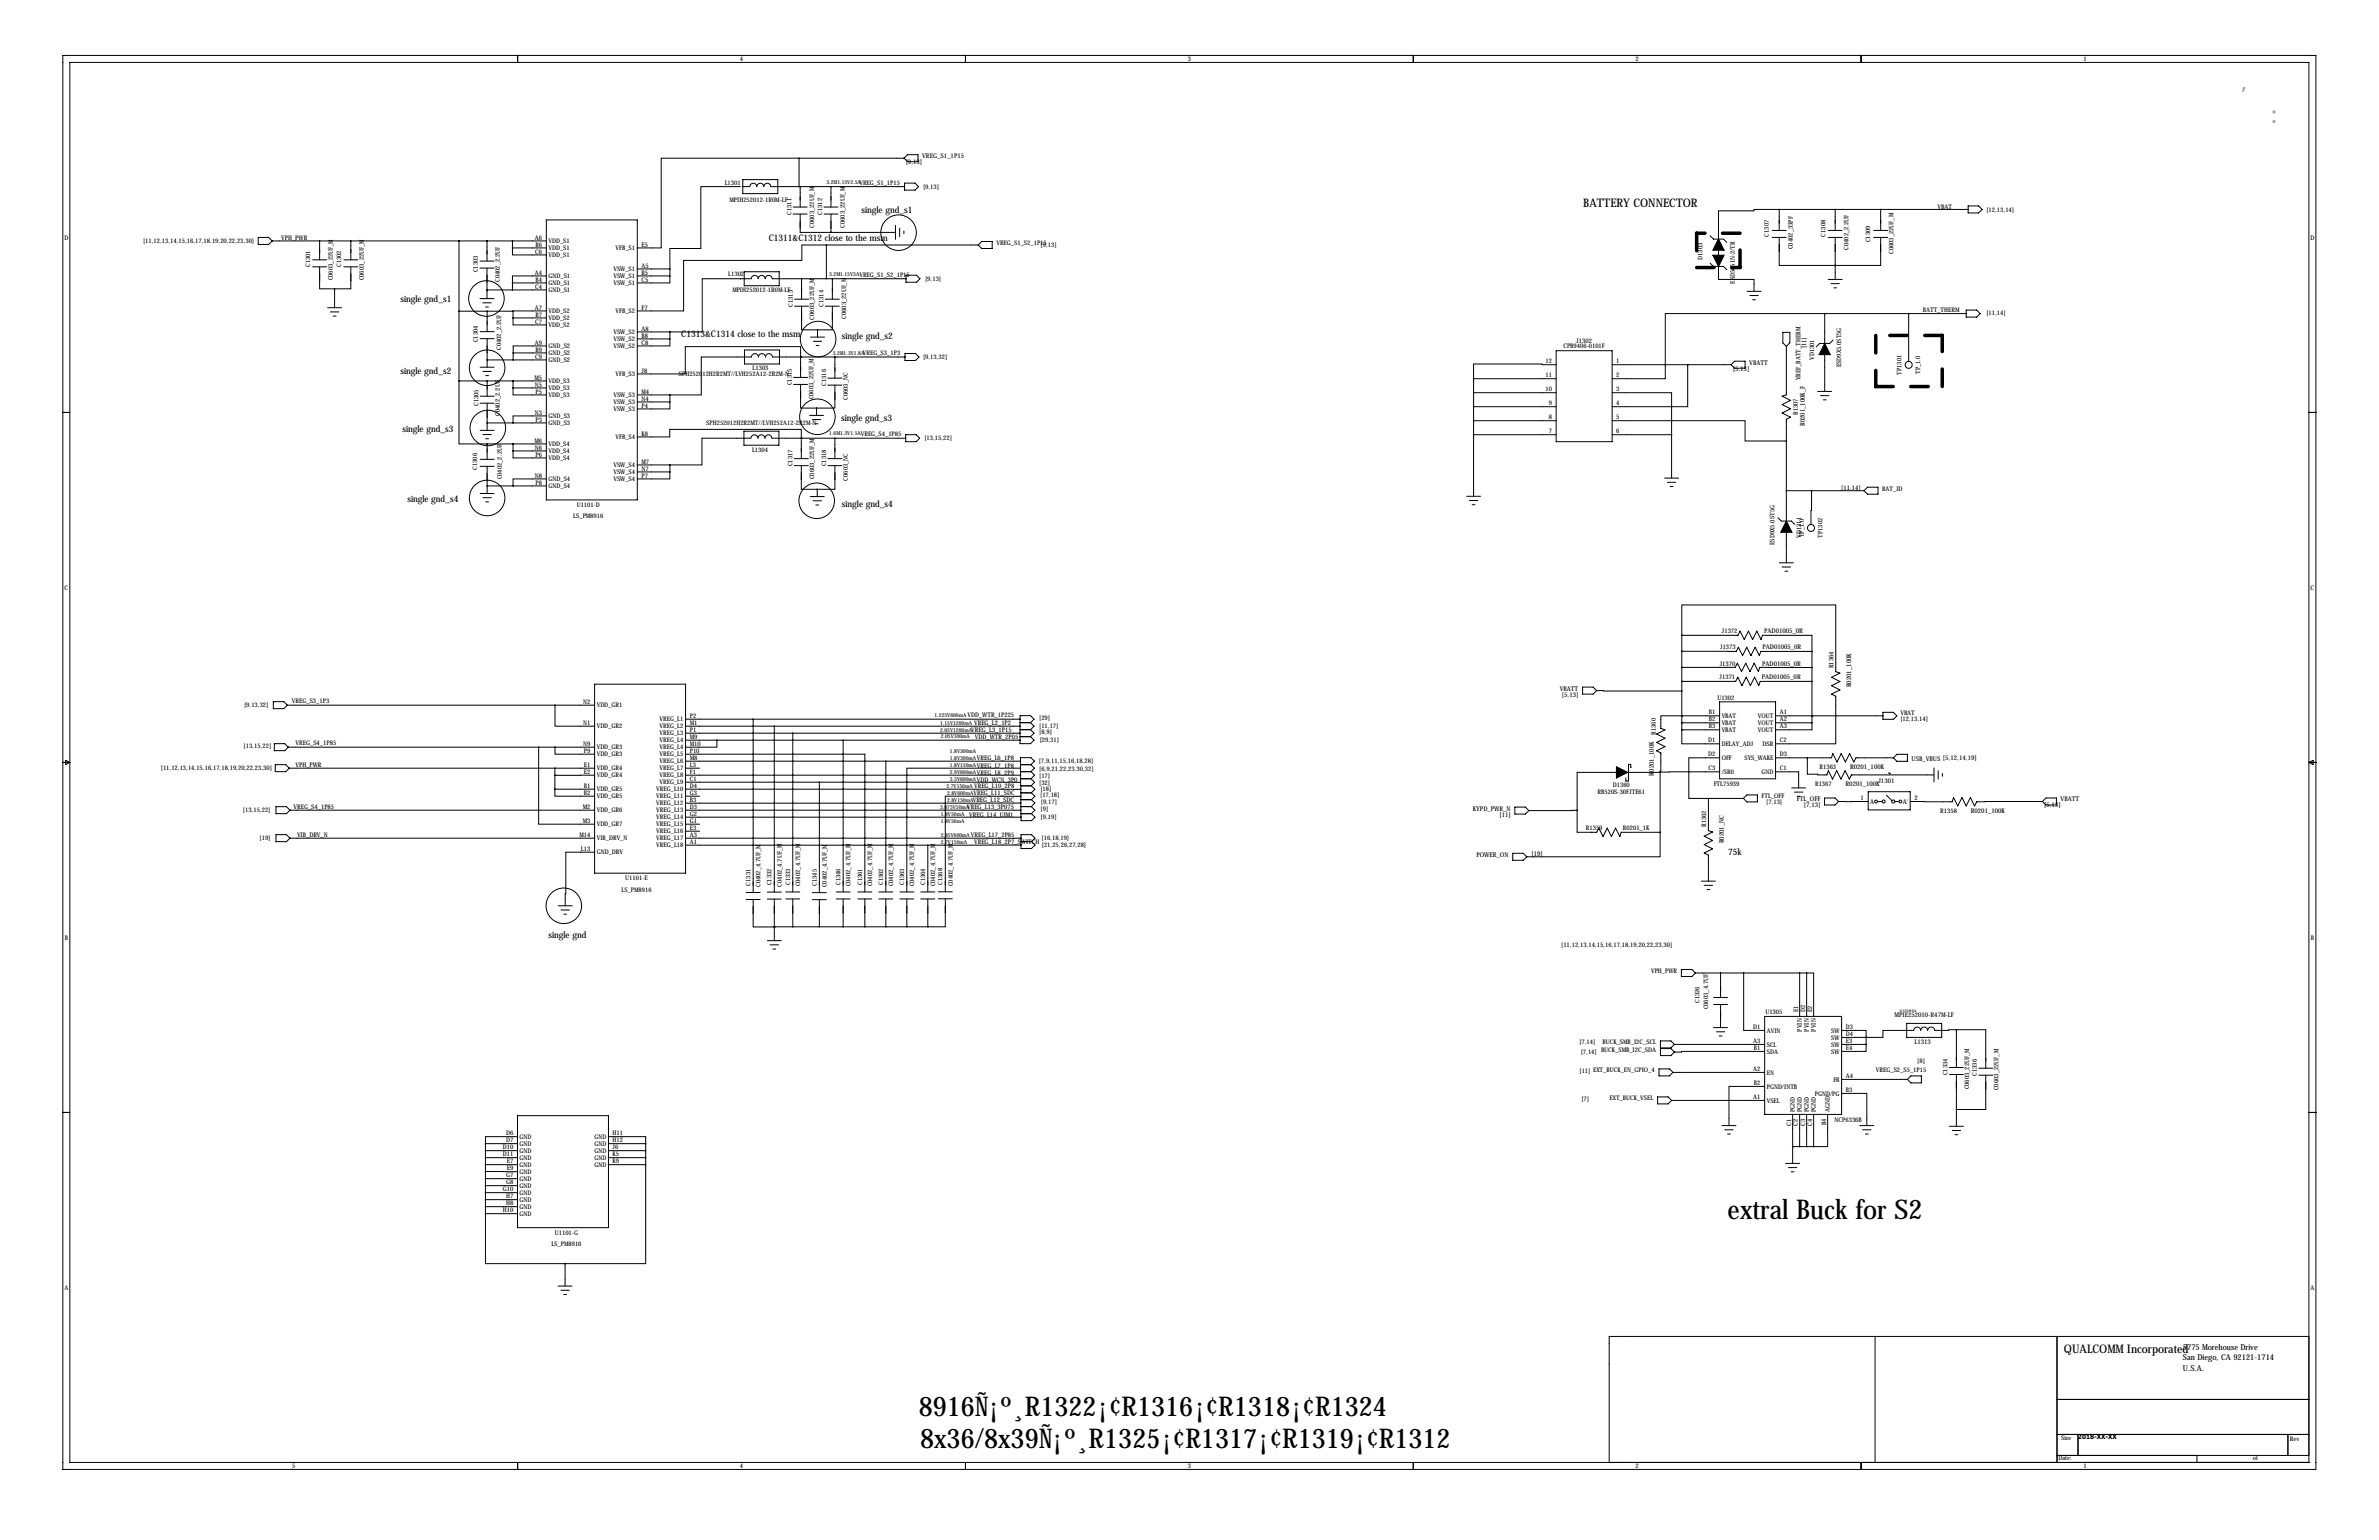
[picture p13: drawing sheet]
<svg xmlns="http://www.w3.org/2000/svg" width="864mm" height="559mm" viewBox="0 0 864 559" stroke-linecap="round" stroke-linejoin="round" font-family="sans-serif">
<defs><g id="words">
<g font-size="9.9">
<text x="627.1" y="442.2">extral Buck for S2</text>
<text x="333.5" y="513.8">8916Ñ¡º¸R1322¡¢R1316¡¢R1318¡¢R1324</text>
<text x="334" y="525.5">8x36/8x39Ñ¡º¸R1325¡¢R1317¡¢R1319¡¢R1312</text>
</g>
<g font-size="7.3" fill="#666">
<text x="813.4" y="32.7">，</text>
<text x="823.7" y="44.7">：</text>
</g>
<g font-size="4.3">
<text x="574.8" y="75">BATTERY CONNECTOR</text>
<text x="749.2" y="491">QUALCOMM Incorporated</text>
</g>
<g font-size="3.3">
<text x="312.7" y="77.1">single gnd_s1</text>
<text x="279" y="87.6">C1311&amp;C1312 close to the msm</text>
<text x="145.3" y="109.6">single gnd_s1</text>
<text x="247.3" y="122.2">C1313&amp;C1314 close to the msm</text>
<text x="305.6" y="123.1">single gnd_s2</text>
<text x="145.3" y="135.5">single gnd_s2</text>
<text x="305.4" y="152.8">single gnd_s3</text>
<text x="146.1" y="156.6">single gnd_s3</text>
<text x="147.9" y="182">single gnd_s4</text>
<text x="305.6" y="183.8">single gnd_s4</text>
<text x="627.4" y="310.1">75k</text>
<text x="199.1" y="340.4">single gnd</text>
</g>
<g font-size="3">
<text x="792.4" y="489.9">5775 Morehouse Drive</text>
<text x="792.4" y="497.4">U.S.A.</text>
<text x="792.4" y="493.6">San Diego, CA 92121-1714</text>
</g>
<g font-size="2.4">
<text x="328.8" y="59.6">[9,13]</text>
<text x="334.8" y="57.4">VREG_S1_1P15</text>
<text x="629" y="134.5">[5,13]</text>
<text x="635" y="132.3">VBATT</text>
<text x="655.2" y="154.7" transform="rotate(-90 655.2 154.7)">R0201_100K_F</text>
<text x="640.4" y="229.6">PAD01005_0R</text>
<text x="639.8" y="235.4">PAD01005_0R</text>
<text x="639.7" y="241.6">PAD01005_0R</text>
<text x="566.2" y="250.6">VBATT</text>
<text x="639.6" y="246.3">PAD01005_0R</text>
<text x="672" y="249.4" transform="rotate(-90 672 249.4)">R0201_100K</text>
<text x="567" y="252.8">[5,13]</text>
<text x="693.9" y="276">USB_VBUS [5,12,14,19]</text>
<text x="600.4" y="281.4" transform="rotate(-90 600.4 281.4)">R0201_100K</text>
<text x="671.6" y="279.2">R0201_100K</text>
<text x="670" y="285.4">R0201_100K</text>
<text x="681.9" y="284.2">J1301</text>
<text x="652.3" y="290.8">FTL_OFF</text>
<text x="654.8" y="293">[7,13]</text>
<text x="675.4" y="290.3">1</text>
<text x="678.9" y="291.7">A</text>
<text x="690.8" y="291.7">A'</text>
<text x="694.9" y="290.3">2</text>
<text x="742.1" y="293">[5,13]</text>
<text x="748" y="290.8">VBATT</text>
<text x="534.7" y="294.1">KYPD_PWR_N</text>
<text x="544.3" y="296.3">[11]</text>
<text x="715.4" y="295.1">R0201_100K</text>
<text x="535.9" y="310.9">POWER_ON</text>
<text x="556" y="310.5">[19]</text>
<text x="625.8" y="306.1" transform="rotate(-90 625.8 306.1)">R0201_NC</text>
<text x="687.8" y="369.2">MPIE252010-R47M-LF</text>
<text x="695" y="378.7">L1313</text>
</g>
<g font-size="2.3">
<text x="268.6" y="22.2">4</text>
<text x="431.2" y="22.2">3</text>
<text x="593.7" y="22.2">2</text>
<text x="756.3" y="22.2">1</text>
<text x="263.1" y="67.2">L1301</text>
<text x="312" y="67">VREG_S1_1P15</text>
<text x="335.1" y="68.6">[9,13]</text>
<text x="264.8" y="73.1">MPIH252012-1R0M-LF</text>
<text x="287.3" y="77.9" transform="rotate(-90 287.3 77.9)">C1311</text>
<text x="298.4" y="77.9" transform="rotate(-90 298.4 77.9)">C1312</text>
<text x="703.3" y="75.7">VBAT</text>
<text x="721.1" y="76.8">[12,13,14]</text>
<text x="295.5" y="82.7" transform="rotate(-90 295.5 82.7)">C0603_22UF_M</text>
<text x="306.7" y="82.7" transform="rotate(-90 306.7 82.7)">C0603_22UF_M</text>
<text x="23.4" y="87">D</text>
<text x="51.9" y="88.1">[11,12,13,14,15,16,17,18,19,20,22,23,30]</text>
<text x="102.1" y="87">VPH_PWR</text>
<text x="194.2" y="86.9">A6</text>
<text x="194.4" y="89.5">B6</text>
<text x="199.1" y="88.2">VDD_S1</text>
<text x="232.9" y="89.5">E5</text>
<text x="361.7" y="88.9">VREG_S1_S2_1P15</text>
<text x="377.7" y="89.7">[9,13]</text>
<text x="642.1" y="85.9" transform="rotate(-90 642.1 85.9)">C1307</text>
<text x="662.7" y="85.9" transform="rotate(-90 662.7 85.9)">C1308</text>
<text x="678.9" y="87.9" transform="rotate(-90 678.9 87.9)">C1309</text>
<text x="838.7" y="87">D</text>
<text x="194.3" y="92">C6</text>
<text x="199.1" y="90.8">VDD_S1</text>
<text x="199.1" y="93.3">VDD_S1</text>
<text x="223.5" y="90.8">VFB_S1</text>
<text x="618" y="94.3" transform="rotate(-90 618 94.3)">D1303</text>
<text x="650.8" y="90.4" transform="rotate(-90 650.8 90.4)">C0402_33PF</text>
<text x="671.1" y="90.7" transform="rotate(-90 671.1 90.7)">C0402_2.2UF</text>
<text x="687.4" y="92.2" transform="rotate(-90 687.4 92.2)">C0603_22UF_M</text>
<text x="112.6" y="96.9" transform="rotate(-90 112.6 96.9)">C1301</text>
<text x="120.8" y="101.8" transform="rotate(-90 120.8 101.8)">C0603_22UF_M</text>
<text x="123.9" y="96.9" transform="rotate(-90 123.9 96.9)">C1302</text>
<text x="132.1" y="101.8" transform="rotate(-90 132.1 101.8)">C0603_22UF_M</text>
<text x="173.5" y="98.8" transform="rotate(-90 173.5 98.8)">C1303</text>
<text x="194.2" y="99.6">A4</text>
<text x="199.1" y="100.9">GND_S1</text>
<text x="222.7" y="98.4">VSW_S1</text>
<text x="222.7" y="100.9">VSW_S1</text>
<text x="232.9" y="97.1">A5</text>
<text x="232.9" y="99.6">B5</text>
<text x="264.4" y="100.2">L1302</text>
<text x="312" y="100.5">VREG_S1_S2_1P15</text>
<text x="335.8" y="101.8">[9,13]</text>
<text x="181.4" y="102.4" transform="rotate(-90 181.4 102.4)">C0402_2.2UF</text>
<text x="194.3" y="104.7">C4</text>
<text x="194.4" y="102.2">B4</text>
<text x="199.1" y="103.5">GND_S1</text>
<text x="199.1" y="106">GND_S1</text>
<text x="222.7" y="103.5">VSW_S1</text>
<text x="232.9" y="102.2">C5</text>
<text x="265.9" y="105.9">MPIH252012-1R0M-LF</text>
<text x="629.8" y="103" transform="rotate(-90 629.8 103)">ESD5651N-2/TR</text>
<text x="194.2" y="112.3">A7</text>
<text x="199.1" y="113.6">VDD_S2</text>
<text x="223.5" y="113.6">VFB_S2</text>
<text x="232.9" y="112.3">F7</text>
<text x="287.8" y="111.4" transform="rotate(-90 287.8 111.4)">C1313</text>
<text x="299" y="111.4" transform="rotate(-90 299 111.4)">C1314</text>
<text x="698" y="113">BATT_THERM</text>
<text x="194.3" y="117.4">C7</text>
<text x="194.4" y="114.9">B7</text>
<text x="199.1" y="116.2">VDD_S2</text>
<text x="199.1" y="118.7">VDD_S2</text>
<text x="232.9" y="119.9">A8</text>
<text x="295.5" y="116" transform="rotate(-90 295.5 116)">C0603_22UF_M</text>
<text x="307.2" y="115.7" transform="rotate(-90 307.2 115.7)">C0603_22UF_M</text>
<text x="721.1" y="114.4">[11,14]</text>
<text x="173.5" y="124.2" transform="rotate(-90 173.5 124.2)">C1304</text>
<text x="194.2" y="125">A9</text>
<text x="222.7" y="121.3">VSW_S2</text>
<text x="222.7" y="123.8">VSW_S2</text>
<text x="232.9" y="122.5">B8</text>
<text x="232.9" y="125">C8</text>
<text x="572.2" y="124.5">J1302</text>
<text x="182" y="127" transform="rotate(-90 182 127)">C0402_2.2UF</text>
<text x="194.3" y="130.1">C9</text>
<text x="194.4" y="127.6">B9</text>
<text x="199.1" y="126.3">GND_S2</text>
<text x="199.1" y="128.9">GND_S2</text>
<text x="199.1" y="131.4">GND_S2</text>
<text x="222.7" y="126.3">VSW_S2</text>
<text x="313.2" y="128.7">VREG_S3_1P3</text>
<text x="335.1" y="130.3">[9,13,32]</text>
<text x="561" y="131.8">12</text>
<text x="567.5" y="126.3">CPB9406-0101F</text>
<text x="586.7" y="131.8">1</text>
<text x="655.7" y="126.4" transform="rotate(-90 655.7 126.4)">[11]</text>
<text x="658.6" y="130.7" transform="rotate(-90 658.6 130.7)">VD1301</text>
<text x="194" y="137.7">M5</text>
<text x="223.5" y="136.5">VFB_S3</text>
<text x="232.9" y="135.2">J8</text>
<text x="246.4" y="136.5">SPH252012H2R2MT//LVH252A12-2R2M-N</text>
<text x="273.2" y="134.4">L1303</text>
<text x="561" y="136.9">11</text>
<text x="586.7" y="136.9">2</text>
<text x="668.3" y="133.2" transform="rotate(-90 668.3 133.2)">ESD9X5.0ST5G</text>
<text x="690.3" y="136" transform="rotate(-90 690.3 136)">TP1301</text>
<text x="697" y="135.7" transform="rotate(-90 697 135.7)">TP_1.0</text>
<text x="194.2" y="140.3">N5</text>
<text x="194.4" y="142.8">P5</text>
<text x="199.1" y="139">VDD_S3</text>
<text x="199.1" y="141.6">VDD_S3</text>
<text x="232.9" y="142.8">M4</text>
<text x="287.4" y="139.8" transform="rotate(-90 287.4 139.8)">C1315</text>
<text x="299.9" y="140" transform="rotate(-90 299.9 140)">C1316</text>
<text x="561" y="142">10</text>
<text x="586.7" y="142">3</text>
<text x="653.6" y="138" transform="rotate(-90 653.6 138)">VREF_BATT_THERM</text>
<text x="173.7" y="147.3" transform="rotate(-90 173.7 147.3)">C1305</text>
<text x="199.1" y="144.1">VDD_S3</text>
<text x="222.7" y="144.1">VSW_S3</text>
<text x="222.7" y="146.7">VSW_S3</text>
<text x="222.7" y="149.2">VSW_S3</text>
<text x="232.9" y="145.3">N4</text>
<text x="232.9" y="147.9">P4</text>
<text x="295.3" y="144.9" transform="rotate(-90 295.3 144.9)">C0603_22UF_M</text>
<text x="307.7" y="145.2" transform="rotate(-90 307.7 145.2)">C0603_NC</text>
<text x="562.2" y="147.1">9</text>
<text x="586.7" y="147.1">4</text>
<text x="181.4" y="150.9" transform="rotate(-90 181.4 150.9)">C0402_2.2UF</text>
<text x="194.2" y="150.4">N3</text>
<text x="194.4" y="153">P3</text>
<text x="199.1" y="151.7">GND_S3</text>
<text x="199.1" y="154.3">GND_S3</text>
<text x="256.4" y="154.3">SPH252012H2R2MT//LVH252A12-2R2M-N</text>
<text x="562.2" y="152.1">8</text>
<text x="586.7" y="152.1">5</text>
<text x="652.6" y="150.6" transform="rotate(-90 652.6 150.6)">R1307</text>
<text x="194" y="160.6">M6</text>
<text x="199.1" y="161.9">VDD_S4</text>
<text x="223.5" y="159.4">VFB_S4</text>
<text x="232.9" y="158">K8</text>
<text x="312.5" y="158.1">VREG_S4_1P85</text>
<text x="335.6" y="159.8">[13,15,22]</text>
<text x="562.2" y="157.2">7</text>
<text x="586.7" y="157.2">6</text>
<text x="194.2" y="163.1">N6</text>
<text x="194.4" y="165.7">P6</text>
<text x="199.1" y="164.4">VDD_S4</text>
<text x="199.1" y="167">VDD_S4</text>
<text x="273" y="163.8">L1304</text>
<text x="173.2" y="170.4" transform="rotate(-90 173.2 170.4)">C1306</text>
<text x="182.2" y="174" transform="rotate(-90 182.2 174)">C0402_2.2UF</text>
<text x="194.2" y="173.3">N8</text>
<text x="222.7" y="169.5">VSW_S4</text>
<text x="222.7" y="172.1">VSW_S4</text>
<text x="232.9" y="168.2">M7</text>
<text x="232.9" y="170.7">N7</text>
<text x="232.9" y="173.3">P7</text>
<text x="287.7" y="169.2" transform="rotate(-90 287.7 169.2)">C1317</text>
<text x="295.5" y="173.9" transform="rotate(-90 295.5 173.9)">C0603_22UF_M</text>
<text x="299.9" y="169.2" transform="rotate(-90 299.9 169.2)">C1318</text>
<text x="194.4" y="175.8">P8</text>
<text x="199.1" y="174.6">GND_S4</text>
<text x="199.1" y="177.1">GND_S4</text>
<text x="222.7" y="174.6">VSW_S4</text>
<text x="307.7" y="174.4" transform="rotate(-90 307.7 174.4)">C0603_NC</text>
<text x="668.4" y="177.9">[11,14]</text>
<text x="683.3" y="178.1">BAT_ID</text>
<text x="209.3" y="183.9">U1101-D</text>
<text x="208.1" y="188.1">LS_PM8916</text>
<text x="644.1" y="197.7" transform="rotate(-90 644.1 197.7)">ESD9X5.0ST5G</text>
<text x="653.9" y="195.1" transform="rotate(-90 653.9 195.1)">VD1311</text>
<text x="654.9" y="194.9" transform="rotate(-90 654.9 194.9)">TP_1.0</text>
<text x="661.6" y="195.2" transform="rotate(-90 661.6 195.2)">TP1302</text>
<text x="23.4" y="214">C</text>
<text x="838.8" y="214">C</text>
<text x="625.1" y="229.6">J1372</text>
<text x="624.4" y="235.5">J1373</text>
<text x="624.3" y="241.6">J1370</text>
<text x="665.6" y="242.5" transform="rotate(-90 665.6 242.5)">R1364</text>
<text x="624.2" y="246.3">J1371</text>
<text x="88.6" y="256.6">[9,13,32]</text>
<text x="106" y="255.3">VREG_S3_1P3</text>
<text x="211.7" y="255.4">N2</text>
<text x="216.6" y="256.7">VDD_GR1</text>
<text x="623.4" y="253.9">U1302</text>
<text x="211.7" y="263">N1</text>
<text x="239.4" y="261.8">VREG_L1</text>
<text x="250.4" y="260.5">P2</text>
<text x="250.4" y="263">M1</text>
<text x="351.2" y="260.2">VDD_WTR_1P225</text>
<text x="353.6" y="263.1">VREG_L2_1P2</text>
<text x="377.2" y="261.4">[29]</text>
<text x="620.3" y="259.2">B1</text>
<text x="620.3" y="261.8">B2</text>
<text x="625" y="260.5">VBAT</text>
<text x="625" y="263.1">VBAT</text>
<text x="638.1" y="260.5">VOUT</text>
<text x="638.1" y="263.1">VOUT</text>
<text x="646.1" y="259.2">A1</text>
<text x="646.1" y="261.8">A2</text>
<text x="689.9" y="259.5">VBAT</text>
<text x="689.9" y="261.6">[12,13,14]</text>
<text x="216.6" y="264.3">VDD_GR2</text>
<text x="239.4" y="264.3">VREG_L2</text>
<text x="239.4" y="266.8">VREG_L3</text>
<text x="239.4" y="269.4">VREG_L4</text>
<text x="250.4" y="265.5">P1</text>
<text x="250.4" y="268.1">M9</text>
<text x="352.6" y="265.6">VREG_L3_1P15</text>
<text x="353.9" y="268.2">VDD_WTR_2P05</text>
<text x="377.2" y="264.2">[11,17]</text>
<text x="377.2" y="266.5">[8,9]</text>
<text x="377.4" y="269.1">[29,31]</text>
<text x="601.1" y="266.6" transform="rotate(-90 601.1 266.6)">R1360</text>
<text x="620.1" y="269.4">D1</text>
<text x="620.3" y="264.3">B3</text>
<text x="625" y="265.6">VBAT</text>
<text x="638.1" y="265.6">VOUT</text>
<text x="646.1" y="264.3">A3</text>
<text x="646.1" y="269.4">C2</text>
<text x="88.4" y="271.3">[13,15,22]</text>
<text x="107.3" y="270.5">VREG_S4_1P85</text>
<text x="211.7" y="270.6">N9</text>
<text x="212" y="273.2">P9</text>
<text x="216.6" y="271.9">VDD_GR3</text>
<text x="216.6" y="274.5">VDD_GR3</text>
<text x="239.4" y="271.9">VREG_L4</text>
<text x="239.4" y="274.5">VREG_L5</text>
<text x="250.4" y="270.6">M10</text>
<text x="250.4" y="273.2">P10</text>
<text x="250.4" y="275.7">M8</text>
<text x="354.6" y="275.8">VREG_L6_1P8</text>
<text x="620.1" y="274.5">D2</text>
<text x="625" y="270.7">DELAY_ADJ</text>
<text x="625" y="275.8">OFF</text>
<text x="633.2" y="275.8">SYS_WAKE</text>
<text x="639.8" y="270.7">DSR</text>
<text x="646.1" y="274.5">D3</text>
<text x="58.4" y="279.4">[11,12,13,14,15,16,17,18,19,20,22,23,30]</text>
<text x="107.3" y="278.3">VPH_PWR</text>
<text x="212" y="278.2">E1</text>
<text x="212" y="280.8">E2</text>
<text x="216.6" y="279.5">VDD_GR4</text>
<text x="239.4" y="277">VREG_L6</text>
<text x="239.4" y="279.5">VREG_L7</text>
<text x="250.4" y="278.2">L3</text>
<text x="250.4" y="280.8">F1</text>
<text x="354.6" y="278.6">VREG_L7_1P8</text>
<text x="354.6" y="281.1">VREG_L8_2P9</text>
<text x="377.1" y="276.7">[7,9,11,15,16,18,28]</text>
<text x="377.2" y="279.7">[6,9,21,22,23,30,32]</text>
<text x="620.2" y="279.6">C3</text>
<text x="625" y="280.9">/SR0</text>
<text x="639.4" y="280.9">GND</text>
<text x="646.1" y="279.6">C1</text>
<text x="660.5" y="278.9">R1363</text>
<text x="212" y="285.9">B1</text>
<text x="216.6" y="282.1">VDD_GR4</text>
<text x="216.6" y="287.2">VDD_GR5</text>
<text x="238.2" y="287.2">VREG_L10</text>
<text x="239.4" y="282.1">VREG_L8</text>
<text x="239.4" y="284.6">VREG_L9</text>
<text x="250.4" y="283.3">C1</text>
<text x="250.4" y="285.9">D4</text>
<text x="353.6" y="286">VREG_L10_2P8</text>
<text x="354.6" y="283.7">VDD_WCN_3P0</text>
<text x="377.2" y="282.2">[17]</text>
<text x="377.2" y="284.8">[32]</text>
<text x="377.7" y="286.9">[18]</text>
<text x="585.5" y="285.7">D1360</text>
<text x="622.1" y="285.2">FTL75939</text>
<text x="658.9" y="285.1">R1367</text>
<text x="106.5" y="293.4">VREG_S4_1P85</text>
<text x="211.6" y="293.5">M2</text>
<text x="212" y="288.4">B2</text>
<text x="216.6" y="289.7">VDD_GR5</text>
<text x="238.2" y="289.7">VREG_L11</text>
<text x="238.2" y="292.2">VREG_L12</text>
<text x="250.4" y="288.4">G3</text>
<text x="250.4" y="290.9">B3</text>
<text x="250.4" y="293.5">D3</text>
<text x="351.1" y="293.6">VREG_L13_3P075</text>
<text x="353.1" y="291">VREG_L12_SDC</text>
<text x="353.4" y="288.5">VREG_L11_SDC</text>
<text x="377.6" y="289.1">[17,18]</text>
<text x="377.8" y="291.7">[9,17]</text>
<text x="579.9" y="288.2">RB520S-30FJTE61</text>
<text x="639.5" y="289.7">FTL_OFF</text>
<text x="641.1" y="291.7">[7,13]</text>
<text x="88.2" y="294.7">[13,15,22]</text>
<text x="211.6" y="298.6">M3</text>
<text x="216.6" y="294.8">VDD_GR6</text>
<text x="216.6" y="299.9">VDD_GR7</text>
<text x="238.2" y="294.8">VREG_L13</text>
<text x="238.2" y="297.3">VREG_L14</text>
<text x="238.2" y="299.9">VREG_L15</text>
<text x="250.4" y="296">G2</text>
<text x="250.4" y="298.6">G1</text>
<text x="351.8" y="296.4">VREG_L14_UIM1</text>
<text x="377.7" y="294.4">[9]</text>
<text x="377.7" y="297.2">[9,19]</text>
<text x="704.4" y="294.8">R1358</text>
<text x="94.2" y="304.8">[19]</text>
<text x="107.8" y="303.7">VIB_DRV_N</text>
<text x="210.4" y="303.6">M14</text>
<text x="216.6" y="304.9">VIB_DRV_N</text>
<text x="238.2" y="302.4">VREG_L16</text>
<text x="238.2" y="304.9">VREG_L17</text>
<text x="250.4" y="301.1">E3</text>
<text x="250.4" y="303.6">A3</text>
<text x="352.5" y="303.9">VREG_L17_2P85</text>
<text x="378.1" y="304.6">[16,18,19]</text>
<text x="575.7" y="301">R1359</text>
<text x="589.1" y="301">R0201_1K</text>
<text x="619.4" y="300.1" transform="rotate(-90 619.4 300.1)">R1362</text>
<text x="210.9" y="308.7">L13</text>
<text x="216.6" y="310">GND_DRV</text>
<text x="238.2" y="307.5">VREG_L18</text>
<text x="250.4" y="306.2">A1</text>
<text x="353.6" y="306.3">VREG_L18_2P7_SWITCH</text>
<text x="378.2" y="307.4">[21,25,26,27,28]</text>
<text x="225.6" y="323.5">LS_PM8916</text>
<text x="227" y="319.4">U1101-E</text>
<text x="272.4" y="321.4" transform="rotate(-90 272.4 321.4)">C1331</text>
<text x="276.1" y="321.9" transform="rotate(-90 276.1 321.9)">C0402_4.7UF_M</text>
<text x="280.1" y="321.2" transform="rotate(-90 280.1 321.2)">C1332</text>
<text x="283.8" y="321.7" transform="rotate(-90 283.8 321.7)">C0402_4.7UF_M</text>
<text x="286.8" y="321.2" transform="rotate(-90 286.8 321.2)">C1333</text>
<text x="290.5" y="321.7" transform="rotate(-90 290.5 321.7)">C0402_4.7UF_M</text>
<text x="296.5" y="321.4" transform="rotate(-90 296.5 321.4)">C1345</text>
<text x="300.1" y="321.9" transform="rotate(-90 300.1 321.9)">C0402_4.7UF_M</text>
<text x="305.1" y="321.2" transform="rotate(-90 305.1 321.2)">C1346</text>
<text x="308.7" y="321.7" transform="rotate(-90 308.7 321.7)">C0402_4.7UF_M</text>
<text x="313" y="321.2" transform="rotate(-90 313 321.2)">C1361</text>
<text x="316.6" y="321.7" transform="rotate(-90 316.6 321.7)">C0402_4.7UF_M</text>
<text x="320.6" y="321.2" transform="rotate(-90 320.6 321.2)">C1362</text>
<text x="324.2" y="321.7" transform="rotate(-90 324.2 321.7)">C0402_4.7UF_M</text>
<text x="328.2" y="321.2" transform="rotate(-90 328.2 321.2)">C1363</text>
<text x="331.9" y="321.7" transform="rotate(-90 331.9 321.7)">C0402_4.7UF_M</text>
<text x="335.8" y="321.2" transform="rotate(-90 335.8 321.2)">C1364</text>
<text x="339.5" y="321.7" transform="rotate(-90 339.5 321.7)">C0402_4.7UF_M</text>
<text x="342.2" y="321.1" transform="rotate(-90 342.2 321.1)">C1368</text>
<text x="345.8" y="321.6" transform="rotate(-90 345.8 321.6)">C0402_4.7UF_M</text>
<text x="23.5" y="341">B</text>
<text x="838.8" y="341">B</text>
<text x="566.7" y="343.5">[11,12,13,14,15,16,17,18,19,20,22,23,30]</text>
<text x="599.3" y="353.1">VPH_PWR</text>
<text x="617" y="364" transform="rotate(-90 617 364)">C1326</text>
<text x="620.1" y="366.3" transform="rotate(-90 620.1 366.3)">C0603_4.7UF</text>
<text x="640.8" y="368">U1305</text>
<text x="652.8" y="367.3" transform="rotate(-90 652.8 367.3)">E1</text>
<text x="655.3" y="367.3" transform="rotate(-90 655.3 367.3)">D2</text>
<text x="657.9" y="367.3" transform="rotate(-90 657.9 367.3)">E2</text>
<text x="636.4" y="373.4">D1</text>
<text x="641.4" y="374.7">AVIN</text>
<text x="654.1" y="374.3" transform="rotate(-90 654.1 374.3)">PVIN</text>
<text x="656.6" y="374.3" transform="rotate(-90 656.6 374.3)">PVIN</text>
<text x="659.2" y="374.3" transform="rotate(-90 659.2 374.3)">PVIN</text>
<text x="664.7" y="374.7">SW</text>
<text x="664.7" y="377.2">SW</text>
<text x="670.1" y="373.4">D3</text>
<text x="670.1" y="375.9">D4</text>
<text x="573.3" y="378.8">[7,14]</text>
<text x="573.8" y="382.6">[7,14]</text>
<text x="581.2" y="381.8">BUCK_SMB_I2C_SDA</text>
<text x="581.7" y="378.7">BUCK_SMB_I2C_SCL</text>
<text x="636.4" y="378.5">A3</text>
<text x="636.7" y="380.8">B1</text>
<text x="641.4" y="382.3">SDA</text>
<text x="641.4" y="379.8">SCL</text>
<text x="664.7" y="379.8">SW</text>
<text x="664.7" y="382.3">SW</text>
<text x="670.1" y="378.3">E3</text>
<text x="670.1" y="380.8">E4</text>
<text x="573.4" y="389.2">[11] EXT_BUCK_EN_GPIO_4</text>
<text x="636.4" y="388.6">A2</text>
<text x="641.4" y="389.9">EN</text>
<text x="681" y="388.9">VREG_S2_S5_1P15</text>
<text x="696" y="385.7">[8]</text>
<text x="636.7" y="393.5">B2</text>
<text x="641.4" y="395">PGND/INTB</text>
<text x="665.5" y="392.5">FB</text>
<text x="670.1" y="391.2">A4</text>
<text x="707" y="390.1" transform="rotate(-90 707 390.1)">C1334</text>
<text x="714.8" y="395.3" transform="rotate(-90 714.8 395.3)">C0603_22UF_M</text>
<text x="717.7" y="390.4" transform="rotate(-90 717.7 390.4)">C1336</text>
<text x="725.5" y="395.6" transform="rotate(-90 725.5 395.6)">C0603_22UF_M</text>
<text x="574.1" y="399.4">[7]</text>
<text x="584.3" y="399.3">EXT_BUCK_VSEL</text>
<text x="636.4" y="398.6">A1</text>
<text x="641.4" y="400.1">VSEL</text>
<text x="658.8" y="397.6">PGND/PG</text>
<text x="670.1" y="396.2">B3</text>
<text x="651.6" y="403.6" transform="rotate(-90 651.6 403.6)">PGND</text>
<text x="654.1" y="403.6" transform="rotate(-90 654.1 403.6)">PGND</text>
<text x="656.6" y="403.6" transform="rotate(-90 656.6 403.6)">PGND</text>
<text x="659.2" y="403.6" transform="rotate(-90 659.2 403.6)">PGND</text>
<text x="664.3" y="403.6" transform="rotate(-90 664.3 403.6)">AGND</text>
<text x="666" y="407">NCP6336B</text>
<text x="183.7" y="411.9">D6</text>
<text x="188.6" y="413.3">GND</text>
<text x="215.8" y="413.3">GND</text>
<text x="222.4" y="411.9">H11</text>
<text x="650.2" y="408.4" transform="rotate(-90 650.2 408.4)">C1</text>
<text x="652.6" y="408.4" transform="rotate(-90 652.6 408.4)">C2</text>
<text x="655.3" y="408.4" transform="rotate(-90 655.3 408.4)">C3</text>
<text x="657.9" y="408.4" transform="rotate(-90 657.9 408.4)">C4</text>
<text x="662.9" y="408.3" transform="rotate(-90 662.9 408.3)">B4</text>
<text x="182.5" y="417">D10</text>
<text x="182.5" y="419.6">D11</text>
<text x="183.7" y="414.5">D7</text>
<text x="188.6" y="415.8">GND</text>
<text x="188.6" y="418.3">GND</text>
<text x="215.8" y="415.8">GND</text>
<text x="215.8" y="418.3">GND</text>
<text x="222.4" y="414.5">H12</text>
<text x="222.4" y="417">J6</text>
<text x="222.4" y="419.6">K5</text>
<text x="184" y="422.1">E7</text>
<text x="184" y="424.6">E9</text>
<text x="188.6" y="420.9">GND</text>
<text x="188.6" y="423.4">GND</text>
<text x="188.6" y="426">GND</text>
<text x="215.8" y="420.9">GND</text>
<text x="215.8" y="423.4">GND</text>
<text x="222.4" y="422.1">K9</text>
<text x="183.7" y="427.2">G7</text>
<text x="183.7" y="429.7">G8</text>
<text x="188.6" y="428.5">GND</text>
<text x="188.6" y="431">GND</text>
<text x="182.5" y="432.3">G10</text>
<text x="183.7" y="434.8">H7</text>
<text x="183.7" y="437.3">H8</text>
<text x="188.6" y="433.6">GND</text>
<text x="188.6" y="436.1">GND</text>
<text x="182.5" y="439.9">H10</text>
<text x="188.6" y="438.7">GND</text>
<text x="188.6" y="441.2">GND</text>
<text x="201.4" y="448">U1101-G</text>
<text x="200.2" y="452.2">LS_PM8916</text>
<text x="23.4" y="468">A</text>
<text x="838.7" y="468">A</text>
<text x="748.2" y="522.5">Size</text>
<text x="754.3" y="522.3">2018-XX-XX</text>
<text x="831.3" y="522.8">Rev</text>
<text x="106" y="532.7">5</text>
<text x="268.6" y="532.7">4</text>
<text x="431.2" y="532.7">3</text>
<text x="593.7" y="532.7">2</text>
<text x="747.2" y="529.9">Date:</text>
<text x="756.3" y="532.7">1</text>
<text x="817.8" y="529.9">of</text>
</g>
<g font-size="2">
<text x="300" y="66.7">3.2M1.15V2.5A</text>
<text x="301" y="100.2">3.2M1.15V3A</text>
<text x="302.3" y="128.7">3.2M1.3V1.8A</text>
<text x="301" y="157.9">1.6M1.3V1.5A</text>
<text x="339.2" y="260.1">1.225V600mA</text>
<text x="341.3" y="263.1">1.15V1200mA</text>
<text x="341.3" y="265.7">2.05V1200mA</text>
<text x="341.5" y="268">2.05V300mA</text>
<text x="344.8" y="273.1">1.8V300mA</text>
<text x="344.8" y="275.8">1.8V300mA</text>
<text x="344.8" y="278.4">1.8V150mA</text>
<text x="344.8" y="280.9">2.9V600mA</text>
<text x="343.6" y="286">2.7V150mA</text>
<text x="344.8" y="283.2">3.3V600mA</text>
<text x="341.3" y="293.6">3.075V50mA</text>
<text x="343.8" y="288.5">2.8V600mA</text>
<text x="343.8" y="291.1">2.8V150mA</text>
<text x="341.5" y="296.2">1.8V50mA</text>
<text x="341.5" y="298.7">1.8V50mA</text>
<text x="341.5" y="303.8">2.85V600mA</text>
<text x="341.5" y="306.1">2.7V150mA</text>
</g>
<text font-size="1.3" x="689.6" y="367">0.33UH/6A</text>
</g></defs>
<g fill="none" stroke="#000" stroke-width=".36">
<path d="M22.8 20.1h817.9v513.1h-817.9zM25.3 22.7h812.9v508h-812.9zM187.9 20.1v2.6M350.5 20.1v2.6M513 20.1v2.6M675.6 20.1v2.6M290.1 57.4h-50.1v32.6h-8.7M290.1 57.4v10.3M290.1 57.4h38.1M328.2 57.4l1.2-1.3h3.8v2.6h-3.8zM198.3 79.8h33v101.6h-33zM268.9 67.7h-14.5v22.5h-11.2v7.4"/>
<path d="M269.6 67.7h2.6a1.27 1.27 0 0 1 1.3-1.2 1.27 1.27 0 0 1 1.2 1.2 1.27 1.27 0 0 1 1.3-1.2 1.27 1.27 0 0 1 1.3 1.2 1.27 1.27 0 0 1 1.2-1.2 1.27 1.27 0 0 1 1.3 1.2h48.6M269.6 65.2h12.7v5.1h-12.7zM287.9 75.1h5.1M287.9 77.7h5.1M290.5 77.7v6.6h11.2M290.5 67.7v7.4M299.1 75.1h5.1M299.1 77.7h5.1M301.7 67.7v7.4M301.7 77.7v6.6M328.4 66.4h3.8l1.3 1.3-1.3 1.3h-3.8zM645.9 76h-9.2v.5h-12.9v11.4"/>
<path d="M645.9 76v7.6M645.9 76h68.6M666.2 76v7.6M682.7 76v7.6M714.5 74.7h3.8l1.2 1.3-1.2 1.3h-3.8zM93.7 86.2h3.8l1.3 1.2-1.3 1.3h-3.8zM98.8 87.4h99.5M113.5 94.3h5.1M113.5 96.8h5.1M116 96.8v8h5.5M116 87.4v6.9M124.8 94.3h5.1"/>
<path d="M124.8 96.8h5.1M127.4 96.8v8h-5.9M127.4 87.4v6.9M166.6 87.4v50.8M174.2 94.7h5.1M174.2 97.3h5.1M176.8 87.4v7.3M176.8 97.3v11.1M186 90v2.5h12.3M186 90h12.3M186 87.4v2.6M231.3 97.6h11.9"/>
<path d="M243.2 97.6v2.5M270.2 98.6h12.7v5.1h-12.7zM300 88.9h-8.9v5.6h-42.9v18.3h-16.9M300 88.9v12.2M300 88.9h55.1M301.7 84.3h23.4M325.1 81.8v5.1M326.6 82.8v3.1M328.1 83.8v1M328.9 99.9h3.8l1.3 1.2-1.3 1.3h-3.8zM356.4 87.6h3.8v2.6h-3.8l-1.3-1.3zM620.8 95.5l1.2 1.2h3.7l1.2 1.2"/>
<path d="M620.8 85.5l1.2 1.3h3.7l1.2 1.2M623.8 95.8v5.6h12.9v4.3M623.8 90.6v2M643.3 83.6h5.1M643.3 86.2h5.1M645.9 86.2v10.1h20.3M663.7 83.6h5M663.7 86.2h5M666.2 96.3h.1M666.2 86.2v15.2M680.2 83.6h5M680.2 86.2h5"/>
<path d="M682.7 86.2v10.1h-16.5M118.9 111.7h5.1M119.9 113.2h3.1M121 114.7h1M121.5 104.8v6.9M166.6 112.9h19.6M174.2 108.4h5.1M175.3 109.9h3M176.3 111.4h1M176.8 105.2h21.5M176.8 112.9v7.4M186 102.7h12.3"/>
<path d="M186 102.7v2.5M186.2 115.4v2.5h12.1M186.2 115.4h12.1M186.2 112.9v2.5M198.3 100.1h-12.3v2.6M198.3 112.8l-12.1 .1M231.3 100.1h11.9M243.2 100.1v2.6h-11.9M288.4 108.6h5.1M288.4 111.1h5.1M291 111.1v8.6h5.8M291 101.1v7.5"/>
<path d="M296.8 119.7v2.6M299.6 108.6h5.1M299.6 111.1h5.1M302.2 111.1v8.6h-5.4M302.2 101.1v7.5M328.9 101.1h-48.6a1.27 1.27 0 0 0-1.3-1.2 1.27 1.27 0 0 0-1.2 1.2 1.27 1.27 0 0 0-1.3-1.2 1.27 1.27 0 0 0-1.3 1.2 1.27 1.27 0 0 0-1.2-1.2 1.27 1.27 0 0 0-1.3 1.2h-17.8v19.3h-11.7M634.2 105.7h5.1M635.2 107.2h3.1M636.2 108.8h1M662.4 113.8h-57.9v23.6h-19.3M662.4 113.8v10.8M662.4 113.8h51.3"/>
<path d="M663.7 101.4h5M664.7 102.9h3M665.7 104.4h1M692.9 113.8v17.3M713.7 112.5h3.8l1.3 1.3-1.3 1.3h-3.8zM166.6 138.2v22.9h10.2M166.6 138.2h31.7M174.3 120.3h5.1M174.3 122.9h5.1M174.3 133.2h5.1M175.3 134.8h3.1M176.3 136.3h1"/>
<path d="M176.8 130.6h21.5M176.8 122.9v10.3M176.8 138.2v5.6M186.2 138.2v2.6M186.3 128.1h12M186.3 128.1v2.5M198.3 125.5h-12v2.6M231.3 120.4h11.9M231.3 123h11.9M243.2 123v2.5h-11.9M243.2 120.4v2.6M270.3 127h12.7v5.1h-12.7z"/>
<path d="M288.1 137h5.1M288.1 139.5h5.1M290.6 139.5v8.6h5.8M290.6 129.5h.1M290.6 129.5v-3.7h-41.8v9.9h-17.5M290.6 129.5v7.5M294.2 122.3h5.1M295.2 123.8h3.1M296.3 125.4h1M300.5 137.2h5.1M300.5 139.7h5.1M303.1 139.7v8.4h-6.7"/>
<path d="M303.1 129.5v7.7M328.5 129.5h-48.1a1.27 1.27 0 0 0-1.3-1.2 1.27 1.27 0 0 0-1.2 1.2 1.27 1.27 0 0 0-1.3-1.2 1.27 1.27 0 0 0-1.3 1.2 1.27 1.27 0 0 0-1.2-1.2 1.27 1.27 0 0 0-1.3 1.2h-18.2v13.8h-11.4M328.5 128.3h3.8l1.3 1.2-1.3 1.3h-3.8zM534.9 137.4h30M534.9 137.4v42.7M564.9 132.3h-5.1v-.2h-24.9v5.3M564.9 127.3h20.3v33h-20.3zM585.2 132.3h43.2M612.6 132.3v15.3h-27.4M629.7 131.1h3.8v2.5h-3.8l-1.3-1.3zM647.2 120.6h2.5v3.8l-1.2 1.3-1.3-1.3zM648.5 125.7v17.6l-1.6 .5 3.1 1.5-3.1 1.5 3.1 1.5-3.1 1.6 3.1 1.5-1.5 .7v37"/>
<path d="M662.4 128.7v13.3M665.4 123.4l-1.2 1.2h-3.6l-1.3 1.2M22.8 149.7h2.5M174.3 143.8h5.1M174.3 146.3h5.1M174.3 156.2h5.1M175.3 157.7h3.1M176.3 159.2h1M176.8 153.5h21.5M176.8 146.3v9.9M186.2 140.8v2.5h12.1M186.2 140.8h12.1"/>
<path d="M198.3 150.9h-12.1v2.6M231.3 158.5h11.8v-2.7h47.8v3.2M231.3 143.3h11.9M231.3 145.8h11.9M243.2 145.8v2.6h-11.9M243.2 143.3v2.5M270.1 156.5h12.7v5h-12.7zM290.9 159h.1M290.9 159v7.4M293.9 150.7h5.1M294.9 152.2h3M295.9 153.8h1"/>
<path d="M296.4 148.1v2.6M303.1 159v7.4M328.8 159h-48.6a1.27 1.27 0 0 0-1.3-1.2 1.27 1.27 0 0 0-1.2 1.2 1.27 1.27 0 0 0-1.3-1.2 1.27 1.27 0 0 0-1.3 1.2 1.27 1.27 0 0 0-1.2-1.2 1.27 1.27 0 0 0-1.3 1.2h-17.8v9.7h-11.6M328.8 157.7h3.8l1.3 1.3-1.3 1.3h-3.8zM534.9 142.5h30M534.9 147.6h30M534.9 157.7h30M534.9 152.7h30M585.2 152.7h48.3v7.3h15M585.2 142.5h21.6v15.2M585.2 157.7h21.6M606.8 157.7v15.8"/>
<path d="M659.8 142h5.1M660.9 143.6h3M661.9 145.1h1M838.2 149.7h2.5M174.3 166.7h5.1M174.3 169.2h5.1M174.3 179.1h5.1M176.8 161.1h21.5M176.8 176.3h21.5M176.8 161.1v5.6M176.8 169.2v9.9M186.2 163.6v2.6h12.1"/>
<path d="M186.2 163.6h12.1M186.2 161.1v2.5M198.3 173.8h-12.1v2.5M231.3 168.7h11.9M231.3 171.2h11.9M243.2 171.2v2.6h-11.9M243.2 168.7v2.5M288.3 166.4h5.1M288.3 169h5.1M290.9 169v8.5h5.8M296.7 177.5v2.7M300.5 166.4h5.1"/>
<path d="M300.5 169h5.1M303.1 169v8.5h-6.4M604.3 173.5h5M605.3 175h3M606.3 176.5h1M648.5 178.1h28.2M657.6 178.1l-.2 12.2M676.7 178.1l1.2-1.3h3.8v2.5h-3.8zM175.3 180.6h3.1M176.3 182.1h1M294.1 180.2h5.1M295.1 181.7h3.1"/>
<path d="M296.2 183.2h1M532.4 180.1h5.1M533.4 181.6h3M534.4 183.1h1M645.4 187.9l1.2 1.2h3.7l1.2 1.2M648.5 193.1v11.1M645.9 204.2h5.1M646.9 205.7h3.1M648 207.3h1M610.5 236.3l19.6 .1M610.5 230.5h20.2M610.5 230.5v-11h55.9v24.2l1.5 .5-3 1.6 3 1.5-3 1.5 3 1.5-3 1.6 1.5 .7v17.3h-21.9"/>
<path d="M610.5 230.5v34.3M629.8 236.4h.5l.7-1.6 1.6 3.1 1.5-3.1 1.5 3.1 1.5-3.1 1.6 3.1 .5-1.5h18.6M630.4 230.5h.5l.7-1.5 1.6 3.1 1.5-3.1 1.5 3.1 1.5-3.1 1.6 3.1 .5-1.6h18v5.9M657.8 236.4v25.9M99.2 254.6h3.8l1.3 1.3-1.3 1.2h-3.8zM104.3 255.9h111.5M201.5 255.9v7.6h14.3M215.8 248.3h33.1v68.5h-33.1zM574.5 249.3h3.8l1.3 1.3-1.3 1.3h-3.8zM579.6 250.6l30.9 .1M610.5 242.2h19.4l.8-1.6 1.5 3.1 1.5-3.1 1.6 3.1 1.5-3.1 1.5 3.1 .5-1.5h19M610.5 247.2h19.4"/>
<path d="M610.5 259.7h-7.6v4.6l1.5 .5-3 1.5 3 1.6-3 1.5 3 1.5-3 1.5 1.5 .8v6.6h-.3v.4M610.5 259.7h.1M610.5 259.7h13.7M624.2 254.7h20.3v27.9h-20.3zM629.6 247.2h.5l.7-1.5 1.6 3.1 1.5-3.1 1.5 3.1 1.5-3.1 1.6 3.1 .5-1.6h18.8M644.5 259.7h39M657.8 259.7h.1M683.5 258.5h3.8l1.3 1.2-1.3 1.3h-3.8zM22.8 276.7h2.5M23.8 275.9l1.5 .8-1.5 .7zM99.6 269.8h3.8l1.2 1.3-1.2 1.3h-3.8zM99.9 277.5h3.8l1.3 1.2-1.3 1.3h-3.8z"/>
<path d="M104.6 271.1h111.2M105 278.7h110.8M195.5 271.1v28h20.3M201.4 278.7v7.7M201.5 271.1v2.6h14.3M248.9 273.7h65v49.9M248.9 263.5h121.4M248.9 278.7h5M248.9 261h121.4M248.9 266h121.4M248.9 268.6h121.4M248.9 276.2h121.5"/>
<path d="M260.2 268.6v2.5h-11.3M273.4 261v62.8M281.1 263.5v60.2M287.8 266v57.6M306.1 268.6v55M321.6 276.2v47.4M370.3 262.2h3.8M370.3 264.8h3.8M370.3 267.3h3.8M370.4 278.7h-41.2v44.9M370.4 277.5h3.8M374.1 262.2l1.3-1.2-1.3-1.3h-3.8v10.1h3.8l1.3-1.2-1.3-1.3"/>
<path d="M374.1 262.2l1.3 1.3-1.3 1.3M374.1 264.8l1.3 1.2-1.3 1.3M374.2 277.5l1.3-1.3-1.3-1.3h-3.8l.1 10.2h3.9l1.3 1.3-1.3 1.3M374.2 277.5l1.3 1.2-1.3 1.3M591.2 277.3v6.1M591.3 277.4h.7v1h.2M610.5 264.8v5.1h13.7M610.5 262.3h13.7M610.5 264.8h13.7M624.2 275h-11.1v14.7h7.1M644.5 262.3h13.3M644.5 275h20.3l.5-1.5 1.6 3 1.5-3 1.5 3 1.5-3 1.5 3 .8-1.5h13.6"/>
<path d="M656.1 275v5.9l7.1 .3 .5-1.5 1.5 3 1.5-3 1.6 3 1.5-3 1.5 3 .8-1.5h30M657.8 262.3v2.5h-13.3M687.3 275l1.3-1.3h3.8v2.6h-3.8zM702.1 278.6v5.1M703.6 279.7v3M838.2 276.7h2.5M838.2 276.7l1.5-.8v1.5zM100.2 292.7h3.8l1.3 1.3-1.3 1.2h-3.8zM105.3 294h110.5M201.4 286.4v2.5h14.4M201.4 286.4h14.4M215.8 281.3h-14.4"/>
<path d="M248.9 286.4h121.7M248.9 281.3h121.6M248.9 288.9h5M248.9 294h121.7M248.9 299.1h5M248.9 283.8h48.5M248.9 296.5h121.7M297.4 283.8v40.1M297.4 283.8l73.1 .1M370.4 280h3.9M370.5 282.6h3.8l1.3 1.3-1.3 1.2M370.6 289l-27.4-.1v34.7"/>
<path d="M370.6 291.4h-121.7M370.6 285.1v10.1h3.8l1.3 1.3-1.3 1.3h-3.8v-2.6M370.6 287.7h3.8M370.6 290.1h3.8l1.3 1.3-1.3 1.3M370.6 292.7h3.8M374.3 280l1.3 1.3-1.3 1.2h-3.8M374.4 287.7l1.3 1.3-1.3 1.2h-3.8M374.4 292.7l1.3 1.3-1.3 1.2M549.9 292.9h3.8l1.3 1.2-1.3 1.3h-3.8zM572.5 294v8h7.1l.8-1.5 1.5 3 1.5-3 1.6 3 1.5-3 1.5 3 .5-1.5h14.1M572.5 294l-17.5 .1M586.8 280.3h-14.3v13.7"/>
<path d="M590.2 282.2v1.2h.9M590.9 280.3h1.5M592.5 280.3h10.1M602.6 280.2v21.8M620.2 289.7v11.7l1.5 .5-3.1 1.5 3.1 1.6-3.1 1.5 3.1 1.5-3.1 1.5 1.6 .8v9.4M620.2 289.7h12.7M624.2 280.1l-21.6 .1M632.9 289.7l1.2-1.3h3.8v2.6h-3.8zM644.5 280.1h8.4v5.8M650.4 285.9h5.1M651.4 287.4h3.1M652.4 289h1"/>
<path d="M662.3 289.6h3.8l1.3 1.2-1.3 1.3h-3.8zM667.4 290.8h10.8M678.2 287.3h15.2v6.6h-15.2zM681.5 290.8h1.8M684.8 288.5l2 2.1M685.6 280.5h.1M685.8 280.7h.1M687.8 290.8h1.6M693.4 290.8l15.3 .1 .5-1.5 1.5 3.1 1.5-3.1 1.5 3.1 1.6-3.1 1.5 3.1 .7-1.6 23.9-.1M705.1 280.7v1M741.4 290.8l1.3-1.2h3.8v2.5h-3.8zM100.2 302.9h3.8l1.3 1.2-1.3 1.3h-3.8z"/>
<path d="M105.3 304.1h110.5M215.8 309.2h-10.4l-.2 19.5M248.9 304.1h121.7M248.9 301.6h5M248.9 306.7h87.9M336.8 306.7v16.9M370.6 306.6l-33.8 .1M370.6 302.9h3.8l1.3 1.2-1.3 1.3 1.3 1.2-1.3 1.3h-3.8zM370.6 305.4h3.8M549.1 309.6h3.9l1.2 1.3-1.2 1.3h-3.9zM602.6 302v8.9h-48.4M617.6 319.7h5.1"/>
<path d="M202.6 328.7h5.1M203.7 330.2h3M204.7 331.7h1M270.9 323.8h5M270.9 326.4h5M273.4 326.4v9.9h7.7M278.5 323.7h5.1M278.5 326.2h5.1M281.1 336.3h.1M281.1 326.2v15.1M285.2 323.6h5.1M285.2 326.2h5.1"/>
<path d="M287.8 336.3h-6.7M287.8 326.2v10.1M287.8 336.3h49M294.9 323.9h5.1M294.9 326.4h5.1M297.4 326.4v9.9M303.5 323.6h5.1M303.5 326.2h5.1M306.1 326.2v10.1M311.4 323.6h5.1M311.4 326.2h5.1M313.9 326.2v10.1"/>
<path d="M319 323.6h5.1M319 326.2h5.1M321.6 326.2v10.1M326.6 323.6h5.1M326.6 326.2h5.1M329.2 326.2v10.1M334.3 323.6h5M334.3 326.2h5M336.8 326.2v10.1M340.6 323.6h5.1M340.6 326.1h5.1M343.2 326.1v10.2h-6.4"/>
<path d="M618.6 321.3h3.1M619.7 322.8h1M278.5 341.3h5.1M279.6 342.8h3M280.6 344.4h1M610.4 351.8h3.8l1.2 1.3-1.2 1.2h-3.8zM615.4 353.1h40.4M624.6 353.1v8.8M633 353.1v20.8h7.6M653.3 353.1v15.7M655.8 353.1h2.6v15.7M655.8 353.1v15.7"/>
<path d="M602.7 377.7h3.9l1.2 1.3-1.2 1.2h-3.9zM607.8 379h32.8M622 361.9h5.1M622 364.5h5.1M622 372.9h5.1M623.1 374.4h3M624.1 375.9h1M624.6 364.5v8.4M640.6 368.8h27.9v35.6h-27.9zM668.5 373.9h8.9v2.5M668.5 376.4h8.9M668.5 379h8.9"/>
<path d="M677.4 376.4h.1M677.4 379v2.5h-8.9M677.4 376.4v2.6M692.1 371.3h12.7v5.1h-12.7zM710.2 373.6l-7.9 .3a1.27 1.27 0 0 0-1.3-1.2 1.27 1.27 0 0 0-1.2 1.2 1.27 1.27 0 0 0-1.3-1.2 1.27 1.27 0 0 0-1.3 1.2 1.27 1.27 0 0 0-1.2-1.2 1.27 1.27 0 0 0-1.3 1.2h-11.2v2.5h-6.1M710.2 373.6h10.7v14M710.2 373.6v13.7M601.7 398h3.8l1.3 1.3-1.3 1.3h-3.8zM602.2 387.9h3.8l1.3 1.2-1.3 1.3h-3.8zM602.7 380.5h3.9l1.2 1.3-1.2 1.2h-3.9zM606.8 399.3h33.8M607.3 389.1h33.3"/>
<path d="M640.6 381.5h-30.2v.3h-2.6M640.6 394.2h-13v14.2M668.5 396.7h9.2v11.7M668.5 391.7h23.9M692.4 391.7l1.3-1.3h3.8v2.5h-3.8zM707.6 387.3h5.1M707.6 389.9h5.1M710.2 389.9v18.8M718.3 387.6h5.1M718.3 390.1h5.1M720.9 390.1v12.5h-10.7M22.8 403.7h2.5"/>
<path d="M176.2 415h11.7M176.2 417.5h11.7M176.2 415v25.4M187.9 412.4h-11.7v2.6M187.9 404.8h33v40.7h-33zM220.9 412.4h13.5v2.6M220.9 415h13.5M220.9 417.5h13.5M234.4 415v7.6M625.1 408.4h5.1M626.1 410h3.1M627.1 411.5h1"/>
<path d="M650.7 404.4v17.7M650.7 416.1h7.7M653.3 404.4v11.7M655.8 404.4v11.7M658.4 404.4v11.7M663.4 404.4v11.7h-5M675.1 408.4h5.1M676.1 410h3.1M677.2 411.5h1M707.6 408.7h5.1M708.7 410.2h3M709.7 411.7h1"/>
<path d="M838.2 403.7h2.5M176.2 425.1h11.7M176.2 420.1h11.7M176.2 422.6h11.7M176.2 427.7h11.7M176.2 430.2h11.7M176.2 432.8h11.7M176.2 435.3h11.7M176.2 437.8h11.7M220.9 420.1h13.5M220.9 422.6h13.5M234.4 422.6v35.9h-29.3"/>
<path d="M648.2 422.1h5.1M649.2 423.7h3.1M650.2 425.2h1.1M176.2 440.4v18.1h28.9M176.2 440.4h11.7M205.1 458.5v8.1M202.6 466.6h5.1M203.6 468.2h3.1M204.6 469.7h1M680.7 484.9v45.8M746.7 484.9v45.8M838.2 484.9h-254v45.8"/>
<path d="M746.7 507.8h91.5M187.9 530.7v2.5M350.5 530.7v2.5M513 530.7v2.5M675.6 530.7v2.5M746.7 520.5h91.5M746.7 528.1h91.5M754.3 520.5v7.6M797.5 530.7h.1M797.5 528.1v2.6M830.5 520.5v7.6M838.2 530.7h.1"/>
<circle cx="326.2" cy="84.4" r="6.5"/>
<circle cx="176.6" cy="108.3" r="6.5"/>
<circle cx="176.8" cy="133.5" r="6.5"/>
<circle cx="297" cy="123" r="6.5"/>
<circle cx="692.9" cy="132.4" r="1.27"/>
<circle cx="177.1" cy="155.3" r="6.5"/>
<circle cx="296.7" cy="151.2" r="6.5"/>
<circle cx="176.8" cy="180.7" r="6.5"/>
<circle cx="296.5" cy="181.7" r="6.5"/>
<circle cx="657.4" cy="191.6" r="1.27"/>
<circle cx="681" cy="290.8" r=".51"/>
<circle cx="683.8" cy="290.8" r=".56"/>
<circle cx="687.3" cy="290.8" r=".56"/>
<circle cx="689.9" cy="290.8" r=".51"/>
<circle cx="204.7" cy="328.7" r="6.5"/>
</g>
<path d="M615.9 84.6v12.5M615.9 97.1h15.7M631.6 97.1v-12.5M631.6 84.6h-15.7M680.9 121.7v18.6M705.1 121.7h-24.2M680.9 140.3h24.2M705.1 140.3v-18.6" fill="none" stroke="#000" stroke-width="1.3" stroke-dasharray="6.3 6.3"/>
<path d="M621.8 92.6h4.1l-2.1 4.1zM623.8 86.7l2.1 4.1h-4.1zM662.4 124.6l2 4.1h-4zM648.5 189.1l2 4h-4.1zM586.8 278.2l4.1 2.1-4.1 2z" fill="#000" stroke="#000" stroke-width=".38"/>
<path d="M260.2 268.6a.05 .05 0 0 0 .1 0 .05 .05 0 0 0-.1 0zM121.4 104.8a.05 .05 0 0 0 .1 0 .05 .05 0 0 0-.1 0zM186.2 112.9a.05 .05 0 0 0 .1 0 .05 .05 0 0 0-.1 0zM176.8 112.9a.05 .05 0 0 0 .1 0 .05 .05 0 0 0-.1 0zM301.6 67.7a.05 .05 0 0 0 .1 0 .05 .05 0 0 0-.1 0zM301.6 84.3a.05 .05 0 0 0 .1 0 .05 .05 0 0 0-.1 0zM648.4 178.1a.05 .05 0 0 0 .1 0 .05 .05 0 0 0-.1 0zM297.4 283.8a.05 .05 0 0 0 .1 0 .05 .05 0 0 0-.1 0zM297.4 336.3a.05 .05 0 0 0 .1 0 .05 .05 0 0 0-.1 0zM632.9 353.1a.05 .05 0 0 0 .1 0 .05 .05 0 0 0-.1 0zM650.7 416.1a.05 .05 0 0 0 .1 0 .05 .05 0 0 0-.1 0zM658.3 416.1a.05 .05 0 0 0 .1 0 .05 .05 0 0 0-.1 0zM648.4 160a.05 .05 0 0 0 .1 0 .05 .05 0 0 0-.1 0zM313.9 336.3a.05 .05 0 0 0 .1 0 .05 .05 0 0 0-.1 0zM321.5 336.3a.05 .05 0 0 0 .1 0 .05 .05 0 0 0-.1 0zM321.5 276.2a.05 .05 0 0 0 .1 0 .05 .05 0 0 0-.1 0zM612.6 132.3a.05 .05 0 0 0 .1 0 .05 .05 0 0 0-.1 0zM657.7 259.7a.05 .05 0 0 0 .1 0 .05 .05 0 0 0-.1 0zM657.7 262.3a.05 .05 0 0 0 .1 0 .05 .05 0 0 0-.1 0zM620.1 289.7a.05 .05 0 0 0 .1 0 .05 .05 0 0 0-.1 0zM657.7 259.7a.05 .05 0 0 0 .1 0 .05 .05 0 0 0-.1 0zM657.7 247.2a.05 .05 0 0 0 .1 0 .05 .05 0 0 0-.1 0zM657.7 242.2a.05 .05 0 0 0 .1 0 .05 .05 0 0 0-.1 0zM657.7 236.4a.05 .05 0 0 0 .1 0 .05 .05 0 0 0-.1 0zM602.6 280.3a.05 .05 0 0 0 .1 0 .05 .05 0 0 0-.1 0zM602.6 302a.05 .05 0 0 0 .1 0 .05 .05 0 0 0-.1 0zM602.6 280.2a.05 .05 0 0 0 .1 0 .05 .05 0 0 0-.1 0z" fill="#000" stroke="#000" stroke-width=".51"/>
<use href="#words"/>
</svg>
